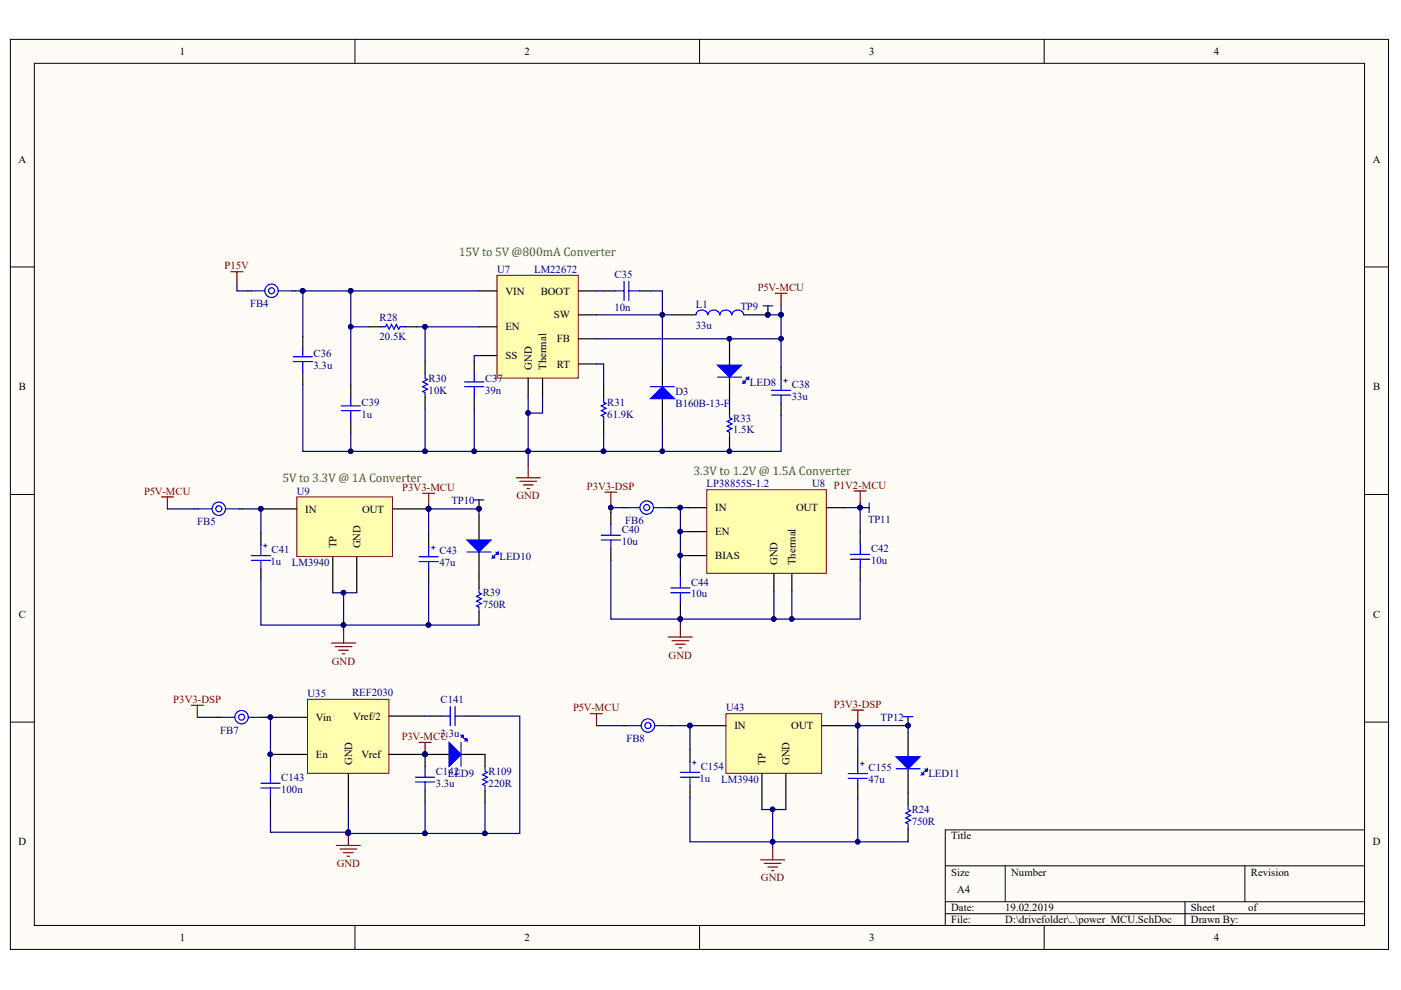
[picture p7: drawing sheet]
<svg xmlns="http://www.w3.org/2000/svg" width="297mm" height="210mm" viewBox="0 0 297 210" stroke-linecap="round" stroke-linejoin="round" font-family="sans-serif">
<defs><g id="words">
<g font-size="2.6" fill="#38761d">
<text x="97.3" y="54.3">15V to 5V @800mA Converter</text>
<text x="147" y="100.7">3.3V to 1.2V @ 1.5A Converter</text>
<text x="59.9" y="102.3">5V to 3.3V @ 1A Converter</text>
</g>
<g font-size="2.3">
<text x="38.1" y="11.7">1</text>
<text x="111.2" y="11.7">2</text>
<text x="184.3" y="11.7">3</text>
<text x="257.3" y="11.7">4</text>
<text x="3.9" y="34.5">A</text>
<text x="291.1" y="34.5">A</text>
<text x="107.2" y="62.5">VIN</text>
<text x="114.6" y="62.5">BOOT</text>
<text x="107.2" y="70.1">EN</text>
<text x="117.4" y="67.5">SW</text>
<text x="107.2" y="76.2">SS</text>
<text x="118.1" y="72.6">FB</text>
<text x="118.1" y="78">RT</text>
<text x="4" y="82.8">B</text>
<text x="112.7" y="78.4" transform="rotate(-90 112.7 78.4)">GND</text>
<text x="115.8" y="78.4" transform="rotate(-90 115.8 78.4)">Thermal</text>
<text x="291.2" y="82.8">B</text>
<text x="64.7" y="108.7">IN</text>
<text x="76.8" y="108.7">OUT</text>
<text x="151.6" y="113.5">EN</text>
<text x="151.6" y="108.4">IN</text>
<text x="168.8" y="108.4">OUT</text>
<text x="71.3" y="116.3" transform="rotate(-90 71.3 116.3)">TP</text>
<text x="76.4" y="116.3" transform="rotate(-90 76.4 116.3)">GND</text>
<text x="151.6" y="118.6">BIAS</text>
<text x="164.8" y="119.8" transform="rotate(-90 164.8 119.8)">GND</text>
<text x="168.6" y="119.8" transform="rotate(-90 168.6 119.8)">Thermal</text>
<text x="4" y="131">C</text>
<text x="291.2" y="131">C</text>
<text x="67" y="152.8">Vin</text>
<text x="74.9" y="152.6">Vref/2</text>
<text x="155.7" y="154.6">IN</text>
<text x="167.8" y="154.6">OUT</text>
<text x="67" y="160.7">En</text>
<text x="76.7" y="160.7">Vref</text>
<text x="74.6" y="162.3" transform="rotate(-90 74.6 162.3)">GND</text>
<text x="162.3" y="162.3" transform="rotate(-90 162.3 162.3)">TP</text>
<text x="167.4" y="162.3" transform="rotate(-90 167.4 162.3)">GND</text>
<text x="3.9" y="179.2">D</text>
<text x="201.7" y="178">Title</text>
<text x="291.1" y="179.2">D</text>
<text x="201.7" y="185.6">Size</text>
<text x="214.4" y="185.6">Number</text>
<text x="265.2" y="185.6">Revision</text>
<text x="202.9" y="189.4">A4</text>
<text x="201.7" y="193.2">Date:</text>
<text x="201.7" y="195.8">File:</text>
<text x="213.1" y="193.2">19.02.2019</text>
<text x="213.1" y="195.8">D:\drivefolder\..\power_MCU.SchDoc</text>
<text x="252.5" y="193.2">Sheet</text>
<text x="252.5" y="195.8">Drawn By:</text>
<text x="264.6" y="193.2">of</text>
<text x="38.1" y="199.6">1</text>
<text x="111.2" y="199.6">2</text>
<text x="184.3" y="199.6">3</text>
<text x="257.3" y="199.6">4</text>
</g>
<g font-size="2.3" fill="#800000">
<text x="47.6" y="57.1">P15V</text>
<text x="160.7" y="61.7">P5V-MCU</text>
<text x="30.6" y="104.9">P5V-MCU</text>
<text x="85.3" y="104.1">P3V3-MCU</text>
<text x="109.5" y="105.9">GND</text>
<text x="124.4" y="103.9">P3V3-DSP</text>
<text x="176.8" y="103.6">P1V2-MCU</text>
<text x="70.4" y="140.9">GND</text>
<text x="141.7" y="139.7">GND</text>
<text x="36.7" y="149">P3V3-DSP</text>
<text x="121.5" y="150.8">P5V-MCU</text>
<text x="176.8" y="150">P3V3-DSP</text>
<text x="85.2" y="156.9">P3V-MCU</text>
<text x="71.4" y="183.9">GND</text>
<text x="161.3" y="186.9">GND</text>
</g>
<g font-size="2.3" fill="#000080">
<text x="105.4" y="57.9">U7</text>
<text x="113.2" y="57.9">LM22672</text>
<text x="130.3" y="58.9">C35</text>
<text x="53" y="65.2">FB4</text>
<text x="147.5" y="65.2">L1</text>
<text x="157" y="65.7">TP9</text>
<text x="80.5" y="68">R28</text>
<text x="130.3" y="66">10n</text>
<text x="147.5" y="69.8">33u</text>
<text x="66.5" y="75.6">C36</text>
<text x="80.5" y="72.1">20.5K</text>
<text x="66.5" y="78.2">3.3u</text>
<text x="90.9" y="81">R30</text>
<text x="90.9" y="83.5">10K</text>
<text x="102.8" y="81">C37</text>
<text x="102.8" y="83.5">39n</text>
<text x="143.2" y="83.8">D3</text>
<text x="159" y="81.8">LED8</text>
<text x="167.9" y="82.3">C38</text>
<text x="76.7" y="86.1">C39</text>
<text x="76.7" y="88.6">1u</text>
<text x="128.8" y="86.1">R31</text>
<text x="128.8" y="88.6">61.9K</text>
<text x="143.2" y="86.3">B160B-13-F</text>
<text x="155.4" y="89.4">R33</text>
<text x="167.9" y="84.8">33u</text>
<text x="155.4" y="91.9">1.5K</text>
<text x="62.9" y="104.9">U9</text>
<text x="95.7" y="106.9">TP10</text>
<text x="149.8" y="103.4">LP38855S-1.2</text>
<text x="172.2" y="103.4">U8</text>
<text x="41.8" y="111.4">FB5</text>
<text x="131.8" y="113">C40</text>
<text x="132.6" y="111.1">FB6</text>
<text x="184" y="111">TP11</text>
<text x="57.3" y="119.8">1u</text>
<text x="57.6" y="117.3">C41</text>
<text x="93.2" y="117.6">C43</text>
<text x="105.9" y="118.8">LED10</text>
<text x="131.8" y="115.5">10u</text>
<text x="184.7" y="117">C42</text>
<text x="184.7" y="119.6">10u</text>
<text x="61.9" y="120.1">LM3940</text>
<text x="93.2" y="120.1">47u</text>
<text x="146.5" y="124.1">C44</text>
<text x="102.3" y="126.4">R39</text>
<text x="102.3" y="129">750R</text>
<text x="146.5" y="126.7">10u</text>
<text x="65.2" y="147.8">U35</text>
<text x="74.6" y="147.5">REF2030</text>
<text x="93.4" y="149">C141</text>
<text x="46.7" y="155.6">FB7</text>
<text x="153.9" y="150.8">U43</text>
<text x="186.7" y="152.8">TP12</text>
<text x="93.4" y="156.2">3.3u</text>
<text x="132.8" y="157.4">FB8</text>
<text x="59.6" y="165.6">C143</text>
<text x="92.4" y="164.3">C142</text>
<text x="92.4" y="166.8">3.3u</text>
<text x="94.9" y="164.8">LED9</text>
<text x="103.6" y="164.3">R109</text>
<text x="103.6" y="166.8">220R</text>
<text x="148.3" y="165.8">1u</text>
<text x="148.6" y="163.3">C154</text>
<text x="152.9" y="166.1">LM3940</text>
<text x="184.2" y="163.5">C155</text>
<text x="184.2" y="166.1">47u</text>
<text x="196.8" y="164.8">LED11</text>
<text x="59.6" y="168.1">100n</text>
<text x="193.3" y="172.4">R24</text>
<text x="193.3" y="174.9">750R</text>
</g>
<g font-size="1.7" fill="#000080">
<text x="167.2" y="81.3" transform="rotate(-90 167.2 81.3)">+</text>
<text x="56.9" y="116.3" transform="rotate(-90 56.9 116.3)">+</text>
<text x="92.4" y="116.5" transform="rotate(-90 92.4 116.5)">+</text>
<text x="147.8" y="162.3" transform="rotate(-90 147.8 162.3)">+</text>
<text x="183.4" y="162.5" transform="rotate(-90 183.4 162.5)">+</text>
</g>
</g></defs>
<g fill="#fffcf8" stroke="#000" stroke-width=".21">
<path d="M2.2 8.3h292.2v193h-292.2z"/>
<path d="M7.3 13.4h282v182.8h-282z"/>
</g>
<g fill="none" stroke="#000" stroke-width=".21">
<path d="M75.3 8.3v5.1M148.3 8.3v5.1M221.4 8.3v5.1M2.2 56.6h5.1M289.4 56.6h5M2.2 104.8h5.1M289.4 104.8h5M2.2 153.1h5.1M289.4 153.1h5M289.4 176h-89v20.3M75.3 196.3v5M148.3 196.3v5"/>
<path d="M200.4 183.6h89M200.4 191.2h89M200.4 193.7h89M213.1 183.6v7.6M221.4 196.3v5M251.2 191.2v5.1M263.9 183.6v7.6"/>
</g>
<path d="M105.4 58.4h17.2v21.8h-17.2z" fill="#ffffb0" stroke="#800000" stroke-width=".21"/>
<g fill="none" stroke="#000" stroke-width=".25">
<path d="M64.2 71.3v2.6M64.2 78.9v2.6M100.5 76.7v2.5M101.6 61.7h3.8M101.6 69.3h3.8M101.6 75.4h3.8M122.7 61.7h3.8M122.7 66.8h3.8M122.7 71.8h3.8M122.7 77.2h3.8M128 61.7h2.5M135.6 61.7h2.6"/>
<path d="M165.6 77.9v2.6M74.4 81.7v2.6M74.4 89.4v2.5M100.5 84.3v2.5M112 80.2v3.8M115 80.2v3.8M128 81.7v2.6M128 89.4v2.5M165.6 85.5v2.6"/>
</g>
<path d="M49 57.6h2.5M50.2 57.6v2.6M164.3 62.2h2.6M165.6 62.2v2.5M112 98.8v2.5M109.4 101.3h5.1M110.2 102.1h3.6M111 102.8h2M111.7 103.6h.5" fill="none" stroke="#800000" stroke-width=".25"/>
<g fill="none" stroke="#00f" stroke-width=".25">
<path d="M132.3 59.6v4.1M133.3 59.6v4.1M62.2 75.6h4M62.2 76.7h4M64.2 73.9v1.7M64.2 76.7v2.2M100.5 79.2v1.8M130.5 61.7h1.8M133.3 61.7h2.3M72.3 86.1h4.1M72.3 87.1h4.1M74.4 84.3v1.8"/>
<path d="M74.4 87.1v2.3M98.5 81h4.1M98.5 82h4.1M100.5 82v2.3M128 84.3v1l.5 .2-1 .6 1 .5-1 .5 1 .5-1 .5 .5 .2v1.1M163.6 83.8h4M163.6 82.8h4M165.6 80.5v2.3M165.6 83.8v1.7"/>
</g>
<path d="M62.9 105.4h20.3v12.6h-20.3z" fill="#ffffb0" stroke="#800000" stroke-width=".21"/>
<path d="M142.5 66.8h5.1M157.7 66.8h5.1M55.3 107.9h7.6M55.3 113v2.5M70.6 118.1v7.6M75.6 118.1v7.6M83.3 107.9h7.6M90.9 113.2v2.6M55.3 120.6v2.5M90.9 120.8v2.6" fill="none" stroke="#000" stroke-width=".25"/>
<g fill="#000080" stroke="#000080" stroke-width=".21">
<circle cx="55.3" cy="107.9" r=".48"/>
<circle cx="90.9" cy="107.9" r=".49"/>
<circle cx="162.8" cy="66.7" r=".48"/>
</g>
<path d="M150 66.8a1.27 1.27 0 0 0-1.2-1.1 1.27 1.27 0 0 0-1.2 1.1M152.6 66.8a1.27 1.27 0 0 0-1.3-1.1 1.27 1.27 0 0 0-1.2 1.1M155.1 66.8a1.27 1.27 0 0 0-1.2-1.1 1.27 1.27 0 0 0-1.3 1.1M157.7 66.8a1.27 1.27 0 0 0-1.3-1.1 1.27 1.27 0 0 0-1.2 1.1M53.3 118.8h4M53.3 117.8h4M55.3 115.5v2.3M55.3 118.8v1.8M88.9 119.1h4M88.9 118.1h4M90.9 115.8v2.3M90.9 119.1v1.7" fill="none" stroke="#00f" stroke-width=".25"/>
<path d="M34.2 105.4h2.6M35.5 105.4v2.5M89.6 104.6h2.6M90.9 104.6v2.5M70.3 136.3h5.1M71.1 137.1h3.5M71.8 137.9h2.1M72.6 138.6h.5M72.8 133.8v2.5" fill="none" stroke="#800000" stroke-width=".25"/>
<path d="M149.8 103.8h25.4v17.8h-25.4z" fill="#ffffb0" stroke="#800000" stroke-width=".21"/>
<g fill="none" stroke="#000" stroke-width=".25">
<path d="M78.2 69.3h2.5M85.8 69.3h2.5M90.1 76.7v2.5M154.7 72.3v5.1M154.7 80v7.6M90.1 84.3v2.5M154.7 92.7v2.5M101.6 109.4v5.1M101.6 117v7.7M129.5 108.7v2.5M129.5 116.3v2.5M144.3 119.8v2.6"/>
<path d="M146 112.7h3.8M146 107.6h3.8M146 117.8h3.8M175.3 107.6h3.8M182.4 112.7v2.6M101.6 129.7v2.6M144.3 127.4v2.6M164.1 121.6v3.8M167.9 121.6v3.8M182.4 120.3v2.6"/>
</g>
<g fill="none" stroke="#00f" stroke-width=".25">
<path d="M80.7 69.3h1l.3-.5 .5 1 .5-1 .5 1 .5-1 .5 1 .3-.5h1M90.1 79.2v1l.5 .3-1 .5 1 .5-1 .5 1 .5-1 .5 .5 .3v1M152.1 80h5.1M158.2 80l.3 .2M154.7 87.6v1l.5 .2-1 .6 1 .5-1 .5 1 .5-1 .5 .5 .2v1.1M157.5 80.7l.2 .3M99 117h5.1M104.4 117.8l.2 .3M105.1 117l.3 .3M127.5 114.5h4M127.5 113.5h4M129.5 111.2v2.3"/>
<path d="M129.5 114.5v1.8M180.3 118.6h4.1M180.3 117.5h4.1M182.4 115.3v2.2M182.4 118.6v1.7M101.6 124.7v1l.5 .2-1 .5 1 .5-1 .5 1 .6-1 .5 .5 .2v1M142.2 125.7h4.1M142.2 124.7h4.1M144.3 122.4v2.3M144.3 125.7v1.7"/>
</g>
<path d="M128.2 104.3h2.6M129.5 104.3v2.6M181.1 104.1h2.5M182.4 104.1v2.5M141.7 135.1h5.1M142.5 135.8h3.5M143.2 136.6h2.1M144 137.4h.5M144.3 132.5v2.6" fill="none" stroke="#800000" stroke-width=".25"/>
<g fill="#00f" stroke="#00f" stroke-width=".25">
<path d="M152.1 77.4h5.1l-2.5 2.6z"/>
<path d="M158.2 80.5l.5-.5v.5z"/>
<path d="M157.5 81.2l.5-.5v.5z"/>
<path d="M99 114.5h5.1l-2.5 2.5z"/>
<path d="M105.1 117.5l.5-.5v.5z"/>
<path d="M104.4 118.3l.5-.5v.5z"/>
</g>
<path d="M65.2 148.3h17.3v15.7h-17.3z" fill="#ffffb0" stroke="#800000" stroke-width=".21"/>
<g fill="none" stroke="#000" stroke-width=".25">
<path d="M57.6 152.1h7.6M57.6 160h7.6M82.5 160h12.7M82.5 151.8h7.6M90.1 160v2.5M91.1 151.8h2.6M97.7 160h5.1v2.5M98.8 151.8h2.5M57.3 161.2v2.6M57.3 168.8v2.6M73.9 164v7.6M90.1 167.6v2.5"/>
<path d="M102.8 167.6v2.5"/>
</g>
<g fill="#000080" stroke="#000080" stroke-width=".21">
<circle cx="90.1" cy="159.9" r=".48"/>
<circle cx="73.8" cy="176.7" r=".48"/>
</g>
<g fill="none" stroke="#00f" stroke-width=".25">
<path d="M93.7 151.8h1.8M95.5 149.8v4.1M96.5 151.8h2.3M96.5 149.8v4.1M97.7 157.4v5.1M98 156.1l-.3 .3M98.8 156.9l-.3 .3M55.3 167.1h4.1M55.3 166.1h4.1M57.3 163.8v2.3M57.3 167.1v1.7M88.1 165.8h4.1"/>
<path d="M88.1 164.8h4.1M90.1 162.5v2.3M90.1 165.8v1.8M102.8 162.5v1l.5 .3-1 .5 1 .5-1 .5 1 .5-1 .5 .5 .3v1"/>
</g>
<path d="M40.6 149.5h2.5M41.8 149.5v2.6M88.9 157.4h2.5M90.1 157.4v2.6M71.3 179.3h5.1M73.9 176.7v2.6M72.1 180h3.5M72.8 180.8h2.1M73.6 181.5h.5" fill="none" stroke="#800000" stroke-width=".25"/>
<g fill="#00f" stroke="#00f" stroke-width=".25">
<path d="M95.2 157.4l2.5 2.6-2.5 2.5z"/>
<path d="M97.7 155.9h.6v.5z"/>
<path d="M98.5 156.7h.5v.5z"/>
</g>
<path d="M153.9 151.3h20.3v12.7h-20.3z" fill="#ffffb0" stroke="#800000" stroke-width=".21"/>
<g fill="none" stroke="#000" stroke-width=".25">
<path d="M52.5 61.7h.8M61.9 61.7h.8M140.4 76.9v5.1M162.8 64.9v1.9M140.4 84.5v5.1M41.3 107.9h.8M50.7 107.9h.8M101.6 106v1.9M132.1 107.6h.7M141.5 107.6h.7M182.4 107.6h1.9M46.2 152.1h.7"/>
<path d="M55.6 152.1h.7M132.3 153.9h.8M141.7 153.9h.8M146.3 153.9h7.6M146.3 158.9v2.6M174.2 153.9h7.7M181.9 159.2v2.5M192.5 152v1.9M192.5 155.4v5.1M146.3 166.6v2.5M161.5 164v7.6M166.6 164v7.6"/>
<path d="M181.9 166.8v2.6M192.5 163v7.6M192.5 175.7v2.5"/>
</g>
<g fill="#000080" stroke="#000080" stroke-width=".21">
<circle cx="146.3" cy="153.8" r=".48"/>
<circle cx="181.8" cy="153.8" r=".48"/>
<circle cx="74.3" cy="61.7" r=".48"/>
<circle cx="112" cy="87.6" r=".48"/>
<circle cx="140.4" cy="66.7" r=".48"/>
<circle cx="128" cy="95.7" r=".49"/>
<circle cx="72.8" cy="125.6" r=".48"/>
<circle cx="72.8" cy="132.5" r=".48"/>
<circle cx="90.9" cy="107.9" r=".49"/>
<circle cx="90.9" cy="132.5" r=".49"/>
<circle cx="165.6" cy="66.7" r=".48"/>
<circle cx="165.6" cy="71.8" r=".48"/>
<circle cx="162.8" cy="66.7" r=".48"/>
<circle cx="167.9" cy="131.2" r=".48"/>
<circle cx="164.1" cy="131.2" r=".48"/>
<circle cx="182.3" cy="107.6" r=".48"/>
<circle cx="144.2" cy="117.8" r=".48"/>
<circle cx="144.2" cy="131.2" r=".48"/>
<circle cx="144.2" cy="112.7" r=".48"/>
<circle cx="74.3" cy="95.7" r=".48"/>
<circle cx="100.5" cy="95.7" r=".48"/>
<circle cx="154.6" cy="71.8" r=".48"/>
<circle cx="154.6" cy="95.7" r=".48"/>
<circle cx="64.2" cy="61.7" r=".49"/>
<circle cx="74.3" cy="69.3" r=".48"/>
<circle cx="90.1" cy="69.3" r=".48"/>
<circle cx="90.1" cy="95.7" r=".48"/>
<circle cx="55.3" cy="107.9" r=".48"/>
<circle cx="101.5" cy="107.9" r=".48"/>
<circle cx="140.4" cy="95.7" r=".48"/>
<circle cx="112" cy="95.7" r=".48"/>
<circle cx="144.2" cy="107.6" r=".48"/>
<circle cx="73.8" cy="176.4" r=".48"/>
<circle cx="73.8" cy="176.7" r=".48"/>
<circle cx="57.3" cy="152.1" r=".49"/>
<circle cx="57.3" cy="159.9" r=".49"/>
<circle cx="90.1" cy="176.7" r=".48"/>
<circle cx="102.8" cy="176.7" r=".49"/>
<circle cx="163.8" cy="171.6" r=".48"/>
<circle cx="163.8" cy="178.5" r=".48"/>
<circle cx="181.8" cy="178.5" r=".48"/>
<circle cx="192.5" cy="153.8" r=".48"/>
<circle cx="129.5" cy="107.6" r=".48"/>
</g>
<g fill="none" stroke="#00f" stroke-width=".25">
<path d="M53.3 61.7h2.8M59.1 61.7h2.8M161.8 64.9h2M137.9 82h5.1M42.1 107.9h2.8M47.9 107.9h2.8M100.5 106h2.1M132.8 107.6h2.8M138.7 107.6h2.8M184.3 106.6v2.1M46.9 152.1h2.8M52.8 152.1h2.8"/>
<path d="M133.1 153.9h2.8M138.9 153.9h2.8M191.5 152h2.1M144.3 164.8h4M144.3 163.8h4M146.3 161.5v2.3M146.3 164.8v1.8M179.8 165h4.1M179.8 164h4.1M181.9 161.7v2.3M181.9 165v1.8M190 163h5.1"/>
<path d="M192.5 170.6v1l.5 .3-1 .5 1 .5-1 .5 1 .5-1 .5 .5 .3v1M195.3 163.8l.3 .2M196.1 163l.3 .3"/>
<circle cx="57.6" cy="61.7" r=".64"/>
<circle cx="57.6" cy="61.7" r="1.42"/>
<circle cx="46.4" cy="107.9" r=".64"/>
<circle cx="46.4" cy="107.9" r="1.42"/>
<circle cx="137.1" cy="107.6" r=".64"/>
<circle cx="137.1" cy="107.6" r="1.42"/>
<circle cx="51.2" cy="152.1" r=".64"/>
<circle cx="51.2" cy="152.1" r="1.42"/>
<circle cx="137.4" cy="153.8" r=".64"/>
<circle cx="137.4" cy="153.8" r="1.42"/>
</g>
<path d="M125.2 151.3h2.5M126.5 151.3v2.6M180.6 150.6h2.5M181.9 150.6v2.5M163.8 179.8v2.5M161.3 182.3h5.1M162 183.1h3.6M162.8 183.8h2M163.6 184.6h.5" fill="none" stroke="#800000" stroke-width=".25"/>
<g fill="#00f" stroke="#00f" stroke-width=".25">
<path d="M190 160.5h5.1l-2.6 2.5z"/>
<path d="M196.1 163.5l.5-.5v.5z"/>
<path d="M195.3 164.3l.5-.5v.5z"/>
<path d="M137.9 84.5l2.5-2.5 2.6 2.5z"/>
</g>
<g fill="none" stroke="#000080" stroke-width=".25">
<path d="M50.2 60.2v1.5h2.3M62.7 61.7h38.9M64.2 61.4v9.9M74.4 61.7v7.6M78.2 69.3h-3.8v12.4M88.3 69.3h13.3M90.1 69.3v7.4M101.6 75.4h-1.1v1.3M126.5 77.2h1.5v4.5M126.5 71.8h39.1v6.1M126.5 61.7h1.5M138.2 61.7h2.2v5.1h-13.9"/>
<path d="M142.5 66.8h-2.1v10.1M154.7 71.8v.5M162.8 66.8h2.8M165.6 64.7v7.1M64.2 81.5v14.2h47.8v3.1M74.4 91.9v3.8M90.1 86.8v8.9M100.5 86.8v8.9M112 84v11.7h28.4v-6.1M115 84v3.6h-3M128 91.9v3.8M154.7 95.2v.5"/>
<path d="M165.6 88.1v7.6h-25.2M35.5 107.9h5.8M51.5 107.9h3.8v5.1M90.9 107.9h10.7v1.5M90.9 107.1v6.1M129.5 118.8v12.5h34.6v-5.9M129.5 106.9v.7h2.6M129.5 107.6v1.1M142.2 107.6h3.8M144.3 107.6v10.2M144.3 112.7h1.7M146 117.8h-1.7v2"/>
<path d="M179.1 107.6h3.3v5.1M182.4 106.6v1M55.3 123.1v9.4h46.3v-.2M70.6 125.7h2.2M75.6 125.7h-2.8v8.1M90.9 123.4v9.1M144.3 130v2.5M167.9 125.4v5.9h-3.8M182.4 122.9v8.4h-14.5M41.8 152.1h4.4M56.3 152.1h1M57.3 160v1.2"/>
<path d="M57.6 152.1h-.3v7.9h.3M90.1 151.8h1M101.3 151.8h8.9v24.9h-20.1M126.5 153.9h5.8M142.5 153.9h3.8v5M181.9 153.9h10.6v1.5M181.9 153.1v6.1M57.3 171.4v5.1h16.6M90.1 170.1v6.6h-16.2v-5.1M102.8 170.1v6.6M146.3 169.1v9.4h46.2v-.3M161.5 171.6h2.3"/>
<path d="M166.6 171.6h-2.8v8.2M181.9 169.4v9.1"/>
</g>
<use href="#words"/>
</svg>
